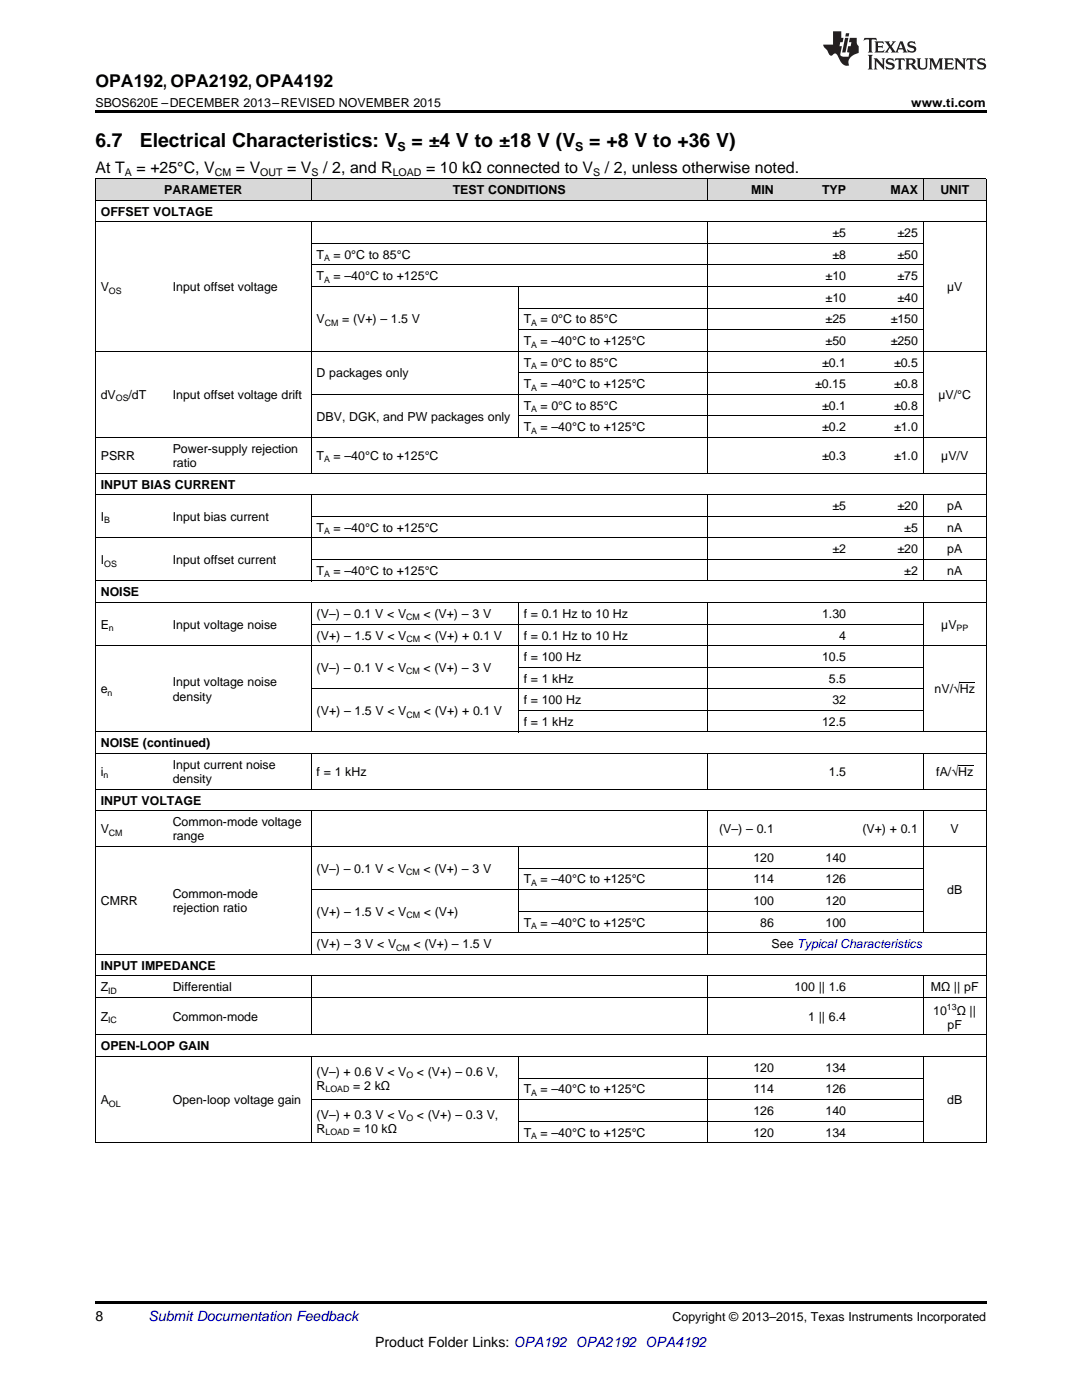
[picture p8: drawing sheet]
<svg xmlns="http://www.w3.org/2000/svg" width="216mm" height="279mm" viewBox="0 0 216 279" stroke-linecap="round" stroke-linejoin="round" font-family="sans-serif">
<defs><g id="words">
<g font-size="3.9">
<text x="19" y="29.3">6.7</text>
<text x="27.9" y="29.3">Electrical Characteristics: V</text>
<text x="82.1" y="29.3">= ±4 V to ±18 V (V</text>
<text x="117.6" y="29.3">= +8 V to +36 V)</text>
</g>
<text font-size="3.5" x="19" y="17.3">OPA192, OPA2192, OPA4192</text>
<g font-size="3.2">
<text x="19" y="34.4">At T</text>
<text x="27.2" y="34.4">= +25°C, V</text>
<text x="47.1" y="34.4">= V</text>
<text x="57.3" y="34.4">= V</text>
<text x="64.5" y="34.4">/ 2, and R</text>
<text x="85" y="34.4">= 10 kΩ connected to V</text>
<text x="120.7" y="34.4">/ 2, unless otherwise noted.</text>
</g>
<g font-size="2.8">
<text x="19" y="263.6">8</text>
<text x="74.9" y="268.9">Product Folder Links: OPA192 OPA2192 OPA4192</text>
</g>
<text font-size="2.8" fill="#0000c8" x="29.6" y="263.6">Submit Documentation Feedback</text>
<g font-size="2.5">
<text x="19" y="21.4">SBOS620E –DECEMBER 2013–REVISED NOVEMBER 2015</text>
<text x="181.8" y="21.4">www.ti.com</text>
<text x="79.3" y="30.1">S</text>
<text x="114.8" y="30.1">S</text>
<text x="32.8" y="38.7">PARAMETER</text>
<text x="90.3" y="38.7">TEST CONDITIONS</text>
<text x="149.9" y="38.7">MIN</text>
<text x="164" y="38.7">TYP</text>
<text x="177.7" y="38.7">MAX</text>
<text x="187.6" y="38.7">UNIT</text>
<text x="20.1" y="43">OFFSET VOLTAGE</text>
<text x="166.1" y="47.3">±5</text>
<text x="179.1" y="47.3">±25</text>
<text x="63.2" y="51.6">T</text>
<text x="66.6" y="51.6">= 0°C to 85°C</text>
<text x="166.1" y="51.6">±8</text>
<text x="179.1" y="51.6">±50</text>
<text x="20.1" y="58.1">V</text>
<text x="34.5" y="58.1">Input offset voltage</text>
<text x="63.2" y="56">T</text>
<text x="66.6" y="56">= –40°C to +125°C</text>
<text x="164.7" y="56">±10</text>
<text x="179.1" y="56">±75</text>
<text x="189" y="58.1">µV</text>
<text x="63.2" y="64.6">V</text>
<text x="68.3" y="64.6">= (V+) – 1.5 V</text>
<text x="104.5" y="64.6">T</text>
<text x="107.9" y="64.6">= 0°C to 85°C</text>
<text x="164.7" y="60.3">±10</text>
<text x="164.7" y="64.6">±25</text>
<text x="177.7" y="64.6">±150</text>
<text x="179.1" y="60.3">±40</text>
<text x="104.5" y="68.9">T</text>
<text x="107.9" y="68.9">= –40°C to +125°C</text>
<text x="164.7" y="68.9">±50</text>
<text x="177.7" y="68.9">±250</text>
<text x="63.2" y="75.3">D packages only</text>
<text x="104.5" y="73.2">T</text>
<text x="104.5" y="77.5">T</text>
<text x="107.9" y="73.2">= 0°C to 85°C</text>
<text x="107.9" y="77.5">= –40°C to +125°C</text>
<text x="162.7" y="77.5">±0.15</text>
<text x="164" y="73.2">±0.1</text>
<text x="178.4" y="73.2">±0.5</text>
<text x="178.4" y="77.5">±0.8</text>
<text x="20.1" y="79.6">dV</text>
<text x="25.7" y="79.6">/dT</text>
<text x="34.5" y="79.6">Input offset voltage drift</text>
<text x="63.2" y="83.9">DBV, DGK, and PW packages only</text>
<text x="104.5" y="81.8">T</text>
<text x="107.9" y="81.8">= 0°C to 85°C</text>
<text x="164" y="81.8">±0.1</text>
<text x="178.4" y="81.8">±0.8</text>
<text x="187.3" y="79.6">µV/°C</text>
<text x="104.5" y="86.1">T</text>
<text x="107.9" y="86.1">= –40°C to +125°C</text>
<text x="164" y="86.1">±0.2</text>
<text x="178.4" y="86.1">±1.0</text>
<text x="20.1" y="91.8">PSRR</text>
<text x="34.5" y="90.4">Power-supply rejection</text>
<text x="34.5" y="93.2">ratio</text>
<text x="63.2" y="91.8">T</text>
<text x="66.6" y="91.8">= –40°C to +125°C</text>
<text x="164" y="91.8">±0.3</text>
<text x="178.4" y="91.8">±1.0</text>
<text x="187.8" y="91.8">µV/V</text>
<text x="20.1" y="97.5">INPUT BIAS CURRENT</text>
<text x="166.1" y="101.8">±5</text>
<text x="179.1" y="101.8">±20</text>
<text x="189" y="101.8">pA</text>
<text x="20.1" y="104">I</text>
<text x="34.5" y="104">Input bias current</text>
<text x="63.2" y="106.1">T</text>
<text x="66.6" y="106.1">= –40°C to +125°C</text>
<text x="180.4" y="106.1">±5</text>
<text x="189" y="106.1">nA</text>
<text x="20.1" y="112.6">I</text>
<text x="34.5" y="112.6">Input offset current</text>
<text x="166.1" y="110.4">±2</text>
<text x="179.1" y="110.4">±20</text>
<text x="189" y="110.4">pA</text>
<text x="20.1" y="119">NOISE</text>
<text x="63.2" y="114.7">T</text>
<text x="66.6" y="114.7">= –40°C to +125°C</text>
<text x="180.4" y="114.7">±2</text>
<text x="189" y="114.7">nA</text>
<text x="20.1" y="125.5">E</text>
<text x="34.5" y="125.5">Input voltage noise</text>
<text x="63.2" y="123.3">(V–) – 0.1 V &lt; V</text>
<text x="84.5" y="123.3">&lt; (V+) – 3 V</text>
<text x="104.5" y="123.3">f = 0.1 Hz to 10 Hz</text>
<text x="164" y="123.3">1.30</text>
<text x="187.8" y="125.5">µV</text>
<text x="63.2" y="127.6">(V+) – 1.5 V &lt; V</text>
<text x="84.6" y="127.6">&lt; (V+) + 0.1 V</text>
<text x="104.5" y="127.6">f = 0.1 Hz to 10 Hz</text>
<text x="104.5" y="131.9">f = 100 Hz</text>
<text x="164" y="131.9">10.5</text>
<text x="167.5" y="127.6">4</text>
<text x="34.5" y="137">Input voltage noise</text>
<text x="63.2" y="134.1">(V–) – 0.1 V &lt; V</text>
<text x="84.5" y="134.1">&lt; (V+) – 3 V</text>
<text x="104.5" y="136.2">f = 1 kHz</text>
<text x="165.4" y="136.2">5.5</text>
<text x="20.1" y="138.4">e</text>
<text x="34.5" y="139.8">density</text>
<text x="63.2" y="142.7">(V+) – 1.5 V &lt; V</text>
<text x="84.6" y="142.7">&lt; (V+) + 0.1 V</text>
<text x="104.5" y="140.5">f = 100 Hz</text>
<text x="166.1" y="140.5">32</text>
<text x="186.5" y="138.4">nV/√Hz</text>
<text x="20.1" y="149.2">NOISE (continued)</text>
<text x="104.5" y="144.9">f = 1 kHz</text>
<text x="164" y="144.9">12.5</text>
<text x="20.1" y="154.9">i</text>
<text x="34.5" y="153.5">Input current noise</text>
<text x="63.2" y="154.9">f = 1 kHz</text>
<text x="165.4" y="154.9">1.5</text>
<text x="186.8" y="154.9">fA/√Hz</text>
<text x="20.1" y="160.6">INPUT VOLTAGE</text>
<text x="34.5" y="156.3">density</text>
<text x="20.1" y="166.3">V</text>
<text x="34.5" y="164.9">Common-mode voltage</text>
<text x="34.5" y="167.7">range</text>
<text x="143.5" y="166.3">(V–) – 0.1</text>
<text x="172.1" y="166.3">(V+) + 0.1</text>
<text x="189.7" y="166.3">V</text>
<text x="150.3" y="172">120</text>
<text x="164.7" y="172">140</text>
<text x="34.5" y="179.2">Common-mode</text>
<text x="63.2" y="174.2">(V–) – 0.1 V &lt; V</text>
<text x="84.5" y="174.2">&lt; (V+) – 3 V</text>
<text x="104.5" y="176.3">T</text>
<text x="107.9" y="176.3">= –40°C to +125°C</text>
<text x="150.3" y="176.3">114</text>
<text x="164.7" y="176.3">126</text>
<text x="189" y="178.5">dB</text>
<text x="20.1" y="180.6">CMRR</text>
<text x="34.5" y="182">rejection ratio</text>
<text x="63.2" y="182.8">(V+) – 1.5 V &lt; V</text>
<text x="84.6" y="182.8">&lt; (V+)</text>
<text x="104.5" y="184.9">T</text>
<text x="107.9" y="184.9">= –40°C to +125°C</text>
<text x="150.3" y="180.6">100</text>
<text x="151.7" y="184.9">86</text>
<text x="164.7" y="180.6">120</text>
<text x="164.7" y="184.9">100</text>
<text x="63.2" y="189.2">(V+) – 3 V &lt; V</text>
<text x="82.5" y="189.2">&lt; (V+) – 1.5 V</text>
<text x="154" y="189.2">See Typical Characteristics</text>
<text x="20.1" y="193.5">INPUT IMPEDANCE</text>
<text x="20.1" y="197.8">Z</text>
<text x="34.5" y="197.8">Differential</text>
<text x="158.5" y="197.8">100 || 1.6</text>
<text x="185.7" y="197.8">MΩ || pF</text>
<text x="20.1" y="203.7">Z</text>
<text x="34.5" y="203.7">Common-mode</text>
<text x="161.3" y="203.7">1 || 6.4</text>
<text x="186.2" y="202.5">10</text>
<text x="190.9" y="202.5">Ω ||</text>
<text x="20.1" y="209.6">OPEN-LOOP GAIN</text>
<text x="189.1" y="205.3">pF</text>
<text x="63.2" y="214.7">(V–) + 0.6 V &lt; V</text>
<text x="83.2" y="214.7">&lt; (V+) – 0.6 V,</text>
<text x="150.3" y="213.9">120</text>
<text x="164.7" y="213.9">134</text>
<text x="20.1" y="220.4">A</text>
<text x="34.5" y="220.4">Open-loop voltage gain</text>
<text x="63.2" y="217.5">R</text>
<text x="70.5" y="217.5">= 2 kΩ</text>
<text x="104.5" y="218.2">T</text>
<text x="107.9" y="218.2">= –40°C to +125°C</text>
<text x="150.3" y="218.2">114</text>
<text x="164.7" y="218.2">126</text>
<text x="189" y="220.4">dB</text>
<text x="63.2" y="223.3">(V–) + 0.3 V &lt; V</text>
<text x="63.2" y="226.1">R</text>
<text x="70.5" y="226.1">= 10 kΩ</text>
<text x="83.2" y="223.3">&lt; (V+) – 0.3 V,</text>
<text x="104.5" y="226.8">T</text>
<text x="107.9" y="226.8">= –40°C to +125°C</text>
<text x="150.3" y="222.5">126</text>
<text x="150.3" y="226.8">120</text>
<text x="164.7" y="222.5">140</text>
<text x="164.7" y="226.8">134</text>
<text x="134.2" y="263.6">Copyright © 2013–2015, Texas Instruments Incorporated</text>
</g>
<g font-size="2.1">
<text x="24.9" y="35.1">A</text>
<text x="42.9" y="35.1">CM</text>
<text x="51.9" y="35.1">OUT</text>
<text x="62.2" y="35.1">S</text>
<text x="78.4" y="35.1">LOAD</text>
<text x="118.4" y="35.1">S</text>
</g>
<g font-size="1.8">
<text x="64.7" y="52.1">A</text>
<text x="21.7" y="58.6">OS</text>
<text x="64.7" y="56.4">A</text>
<text x="64.8" y="65.1">CM</text>
<text x="106" y="65.1">A</text>
<text x="106" y="69.4">A</text>
<text x="106" y="73.7">A</text>
<text x="106" y="78">A</text>
<text x="23.1" y="80.1">OS</text>
<text x="106" y="82.3">A</text>
<text x="106" y="86.6">A</text>
<text x="64.7" y="92.3">A</text>
<text x="20.8" y="104.5">B</text>
<text x="64.7" y="106.6">A</text>
<text x="20.8" y="113.1">OS</text>
<text x="64.7" y="115.2">A</text>
<text x="21.7" y="126">n</text>
<text x="81.1" y="123.8">CM</text>
<text x="190.9" y="126">PP</text>
<text x="81.1" y="128.1">CM</text>
<text x="81.1" y="134.6">CM</text>
<text x="21.4" y="138.9">n</text>
<text x="81.1" y="143.2">CM</text>
<text x="20.6" y="155.4">n</text>
<text x="21.7" y="166.8">CM</text>
<text x="81.1" y="174.7">CM</text>
<text x="106" y="176.8">A</text>
<text x="81.1" y="183.3">CM</text>
<text x="106" y="185.4">A</text>
<text x="79.1" y="189.7">CM</text>
<text x="21.6" y="198.3">ID</text>
<text x="188.9" y="201.5">13</text>
<text x="21.6" y="204.2">IC</text>
<text x="81.1" y="215.2">O</text>
<text x="21.7" y="220.9">OL</text>
<text x="64.9" y="218">LOAD</text>
<text x="106" y="218.7">A</text>
<text x="64.9" y="226.6">LOAD</text>
<text x="81.1" y="223.8">O</text>
<text x="106" y="227.3">A</text>
</g>
</g></defs>
<g fill="#d8d8d8">
<path d="M19 35.7h14.4v4.3h-14.4z"/>
<path d="M33.4 35.7h28.7v4.3h-28.7z"/>
<path d="M62.1 35.7h41.3v4.3h-41.3z"/>
<path d="M103.4 35.7h37.7v4.3h-37.7z"/>
<path d="M141.1 35.7h14.4v4.3h-14.4z"/>
<path d="M155.5 35.7h14.4v4.3h-14.4z"/>
<path d="M169.9 35.7h14.4v4.3h-14.4z"/>
<path d="M184.3 35.7h12.5v4.3h-12.5z"/>
</g>
<path d="M19 22h177.8v.5h-177.8zM19 259.7h177.8v.5h-177.8z" fill="#000"/>
<g fill="none" stroke="#000" stroke-width=".2">
<path d="M19 40h177.8M19 35.6h177.8M19.1 35.7v192.4M62.1 35.7v4.3M141.1 35.7v4.3M184.2 35.7v4.3M196.8 35.7v192.4M19 44.3h177.8M62.1 44.3v50.2M62.1 57.2h122.2M62.1 52.9h122.2M62.1 48.6h122.2"/>
<path d="M103.4 57.2v30.1M141.1 44.3v50.2M184.2 44.3v50.2M19 70.1h177.8M62.1 78.7h122.2M103.4 74.4h80.9M103.4 65.8h80.9M103.4 61.5h80.9M19 98.7h177.8M19 94.4h177.8M19 87.3h177.8M62.1 98.7v17.3"/>
<path d="M103.4 83h80.9M141.1 98.7v17.3M184.2 98.7v17.3M19 115.9h177.8M19 107.3h177.8M62.1 111.6h134.7M62.1 103h134.7M19 128.9h177.8M19 120.2h177.8M62.1 120.3v25.8M62.1 137.5h122.2M62.1 124.5h122.2"/>
<path d="M103.4 120.3v25.8M103.4 133.2h80.9M141.1 120.3v25.8M184.2 120.3v25.8M19 157.5h177.8M19 150.4h177.8M19 146.1h177.8M62.1 150.4v7.2M103.4 141.8h80.9M141.1 150.4v7.2M184.2 150.4v7.2M19 168.9h177.8"/>
<path d="M19 161.8h177.8M62.1 161.8v28.7M62.1 177.5h122.2M103.4 168.9v17.3M103.4 173.2h80.9M141.1 161.8v28.7M184.2 161.8v24.4M19 199.1h177.8M19 194.8h177.8M19 190.4h177.8M62.1 194.8v11.8M62.1 186.1h134.7"/>
<path d="M103.4 181.8h80.9M141.1 194.8v11.8M184.2 194.8v11.8M19 210.8h177.8M19 206.5h177.8M62.1 210.9v17.2M62.1 219.4h122.2M103.4 210.9v17.2M103.4 215.1h80.9M141.1 210.9v17.2M184.2 210.9v17.2M19 228.1h177.8"/>
<path d="M103.4 223.7h80.9"/>
</g>
<g fill="#231f20">
<path d="M172.5 7.6l-.1 .5 .4-.2h.6v.1v2.1l-.2 .4h.9l-.2-.4v-2.1l.1-.1h.5l.5 .2-.2-.5zM174.5 8.3l.2 .3v1.5l-.2 .4h1.8l.2-.6a1.04 1.04 0 0 1-1.3 .2v-.7h.6l.3 .2v-.6l-.3 .2h-.6v-.6l.8-.1 .4 .3-.2-.5zM176.5 8.3l.9 1.1-.9 1.1h.8l-.2-.2 .4-.7 .5 .7-.2 .2h1.5l-.2-.2 .2-.4h.9l.1 .4-.2 .2h1l-.3-.3-.7-1.9h-.5l-.9 2-.8-1 .9-1h-.8l.1 .3-.4 .5-.3-.6 .1-.2zM179.7 8.6l.4 1h-.7zM181.3 8.4a.63 .63 0 0 0-.2 .7 .63 .63 0 0 0 .6 .4l.6 .2 .1 .2a.75 .75 0 0 1-.7 .4 .75 .75 0 0 1-.6-.5l.1 .7 .1-.1a1.11 1.11 0 0 0 1.5-.6 1.13 1.13 0 0 0-1.2-.8l-.1-.4a1.04 1.04 0 0 1 1.2 .2l-.2-.5-.2 .1-.4-.2zM173.2 10.9l.2 .4v2.2l-.2 .4h1l-.3-.4v-2.2l.3-.4zM174.3 11.6l.3 .4v1.5l-.3 .4h.8l-.2-.4v-1.3l1.5 1.7v-1.9l.2-.4h-.7l.2 .4v.9l-1.1-1.3zM177 11.8a.62 .62 0 0 0-.2 .7 .62 .62 0 0 0 .6 .4l.6 .1 .1 .3a.76 .76 0 0 1-.7 .3 .76 .76 0 0 1-.7-.4l.2 .7 .1-.1a1.11 1.11 0 0 0 1.5-.6 1.13 1.13 0 0 0-1.2-.8l-.1-.4a1.04 1.04 0 0 1 1.2 .2l-.2-.6-.2 .1-.5-.1zM178.7 11.6l-.2 .6a.61 .61 0 0 1 .8-.3v1.6l-.2 .4h.9l-.2-.4v-1.6a.63 .63 0 0 1 .7 .3l-.1-.6zM180.6 11.6l.3 .4v1.5l-.3 .4h1l-.2-.2-.1-.8 .6 .2a.76 .76 0 0 0 1.2 .7l-1-1a.58 .58 0 0 0 .6-.5 .58 .58 0 0 0-.5-.6zM181.4 11.9h.1a.45 .45 0 0 1 .5 .1 .45 .45 0 0 1 .1 .5l-.8 .2zM182.9 11.6l.2 .2a2.17 2.17 0 0 0 .3 1.9 .99 .99 0 0 0 1.6-.6v-1.1l.2-.4h-.7l.2 .2a1.92 1.92 0 0 1-.2 1.8 .6 .6 0 0 1-.9-.5v-1.1l.2-.4zM185.4 11.6l.2 .4v1.5l-.2 .4h.7l-.2-.4v-1.4l.8 1.8 .8-1.8v1.4l-.2 .4h.9l-.2-.4v-1.5l.2-.4h-.8l-.6 1.5-.6-1.5zM188.4 11.6l.2 .4v1.5l-.2 .4h1.8l.1-.6a1.04 1.04 0 0 1-1.2 .1v-.6h.5l.4 .2v-.6l-.4 .2h-.5v-.7h.8l.3 .3-.1-.6zM190.5 11.6l.2 .4v1.5l-.2 .4h.7l-.2-.4v-1.3l1.5 1.7v-1.9l.2-.4h-.7l.2 .4v.9l-1.1-1.3zM192.9 11.6l-.1 .6a.61 .61 0 0 1 .7-.3l.1 1.6-.3 .4h1l-.3-.4 .1-1.6a.63 .63 0 0 1 .7 .3l-.1-.6zM195.2 11.8a.62 .62 0 0 0-.2 .7 .62 .62 0 0 0 .6 .4l.6 .1 .1 .3a.76 .76 0 0 1-.7 .3 .76 .76 0 0 1-.6-.4l.1 .7 .1-.1a1.11 1.11 0 0 0 1.6-.6 1.13 1.13 0 0 0-1.3-.8l-.1-.4a1.04 1.04 0 0 1 1.2 .2l-.1-.6-.2 .1-.5-.1z"/>
<path d="M166.2 6.3v2.6h-1.9v.4l.8 .9a.91 .91 0 0 0 1 .8 .56 .56 0 0 1 .5-.3 .56 .56 0 0 1 .5 .3l.4 .8a1.53 1.53 0 0 0 1.9 1.2 1.54 1.54 0 0 1 1-2.1l.9-.3v-1.4a1.52 1.52 0 0 1-.4-1.6h-1.3l-.2 .8h.5l-.2 .8h-.5l-.1 1v.2l.4 .1-.2 .8a1.93 1.93 0 0 1-1.6-.3l.3-1.8h-.5l.2-.8h.4l.2-.8h-.4v-1.3zM168.6 7.6l-.6 2.9h.7l.6-2.9zM168.8 6.6l-.1 .7h.6l.2-.7z"/>
</g>
<path d="M191.5 136.2h3M191.2 152.7h3" fill="none" stroke="#000" stroke-width=".2"/>
<use href="#words"/>
</svg>
